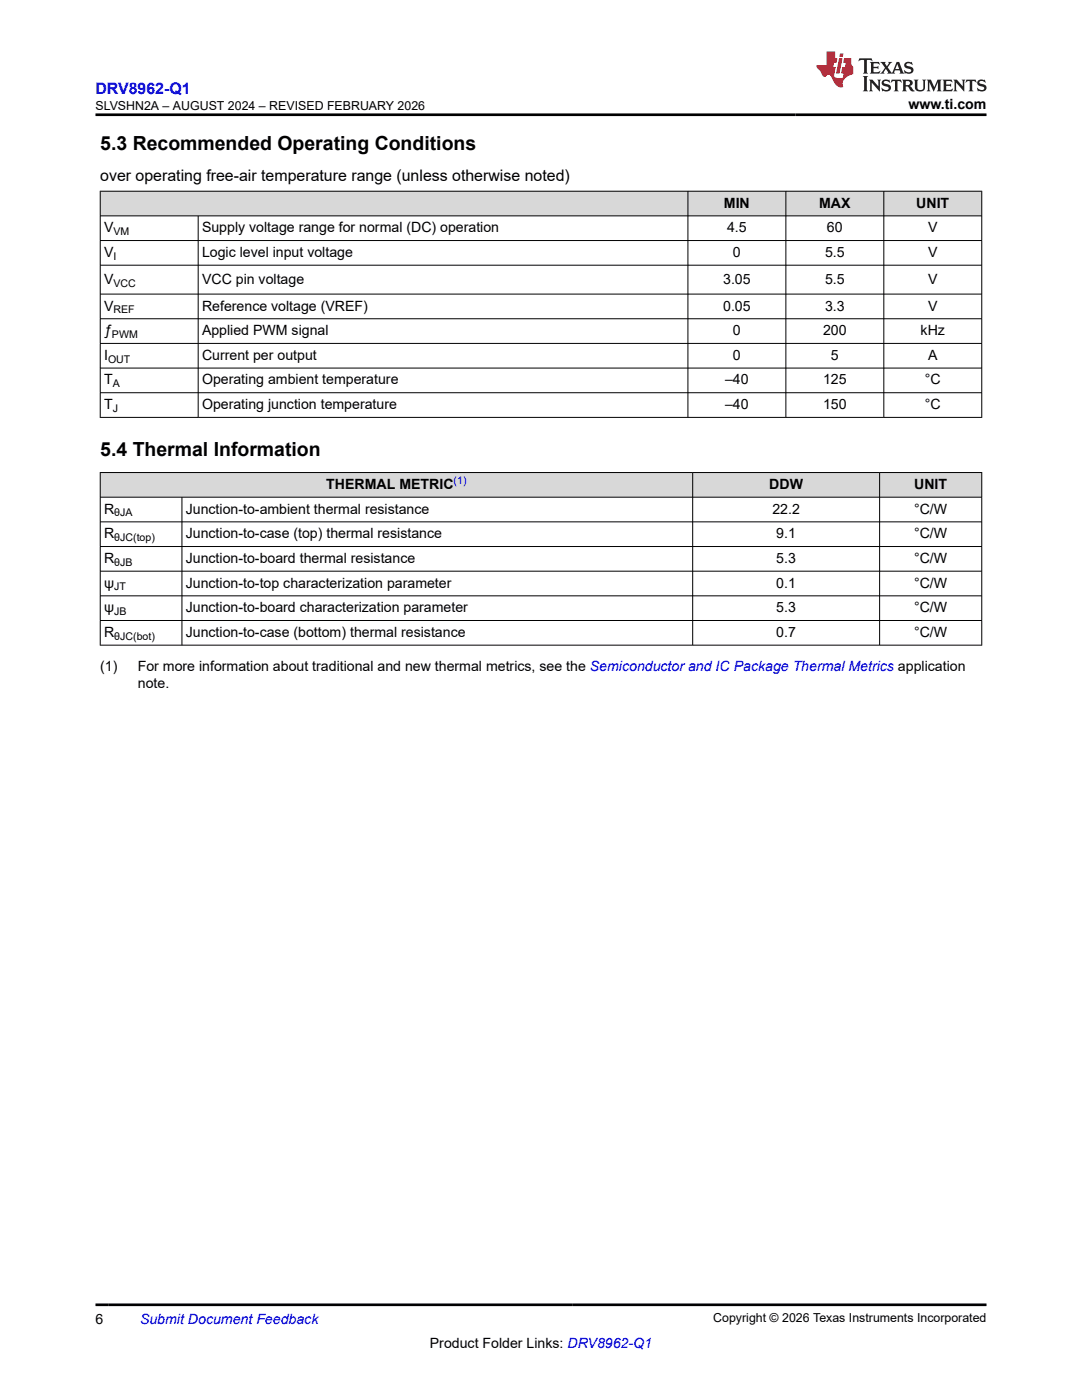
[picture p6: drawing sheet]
<svg xmlns="http://www.w3.org/2000/svg" width="216mm" height="279mm" viewBox="0 0 216 279" stroke-linecap="round" stroke-linejoin="round" font-family="sans-serif">
<defs><g id="words">
<g font-size="3.9">
<text x="20" y="29.9">5.3 Recommended Operating Conditions</text>
<text x="20" y="91">5.4 Thermal Information</text>
</g>
<text font-size="3.2" fill="#00f" x="19" y="18.7">DRV8962-Q1</text>
<text font-size="3.2" x="20" y="36.1">over operating free-air temperature range (unless otherwise noted)</text>
<g font-size="2.8">
<text x="181.3" y="21.8">www.ti.com</text>
<text x="144.5" y="41.4">MIN</text>
<text x="163.4" y="41.4">MAX</text>
<text x="182.8" y="41.4">UNIT</text>
<text x="20.8" y="46.4">V</text>
<text x="40.3" y="46.4">Supply voltage range for normal (DC) operation</text>
<text x="145.1" y="46.4">4.5</text>
<text x="165" y="46.4">60</text>
<text x="185.2" y="46.4">V</text>
<text x="20.8" y="51.3">V</text>
<text x="40.3" y="51.3">Logic level input voltage</text>
<text x="146.3" y="51.3">0</text>
<text x="164.6" y="51.3">5.5</text>
<text x="185.2" y="51.3">V</text>
<text x="20.8" y="56.6">V</text>
<text x="40.3" y="56.6">VCC pin voltage</text>
<text x="144.3" y="56.6">3.05</text>
<text x="164.6" y="56.6">5.5</text>
<text x="185.2" y="56.6">V</text>
<text x="20.8" y="62">V</text>
<text x="40.3" y="62">Reference voltage (VREF)</text>
<text x="144.3" y="62">0.05</text>
<text x="164.6" y="62">3.3</text>
<text x="185.2" y="62">V</text>
<text x="20.8" y="66.9">ƒ</text>
<text x="20.8" y="71.8">I</text>
<text x="40.3" y="66.9">Applied PWM signal</text>
<text x="40.3" y="71.8">Current per output</text>
<text x="146.3" y="66.9">0</text>
<text x="146.3" y="71.8">0</text>
<text x="164.2" y="66.9">200</text>
<text x="165.8" y="71.8">5</text>
<text x="183.7" y="66.9">kHz</text>
<text x="185.2" y="71.8">A</text>
<text x="20.8" y="76.7">T</text>
<text x="40.3" y="76.7">Operating ambient temperature</text>
<text x="144.7" y="76.7">–40</text>
<text x="164.2" y="76.7">125</text>
<text x="184.5" y="76.7">°C</text>
<text x="20.8" y="81.7">T</text>
<text x="40.3" y="81.7">Operating junction temperature</text>
<text x="144.7" y="81.7">–40</text>
<text x="164.2" y="81.7">150</text>
<text x="184.5" y="81.7">°C</text>
<text x="65.1" y="97.6">THERMAL METRIC</text>
<text x="153.5" y="97.6">DDW</text>
<text x="182.4" y="97.6">UNIT</text>
<text x="20.8" y="102.5">R</text>
<text x="20.8" y="107.4">R</text>
<text x="37.1" y="102.5">Junction-to-ambient thermal resistance</text>
<text x="37.1" y="107.4">Junction-to-case (top) thermal resistance</text>
<text x="154.1" y="102.5">22.2</text>
<text x="154.9" y="107.4">9.1</text>
<text x="182.4" y="102.5">°C/W</text>
<text x="182.4" y="107.4">°C/W</text>
<text x="20.8" y="112.3">R</text>
<text x="37.1" y="112.3">Junction-to-board thermal resistance</text>
<text x="154.9" y="112.3">5.3</text>
<text x="182.4" y="112.3">°C/W</text>
<text x="20.8" y="117.3">ψ</text>
<text x="37.1" y="117.3">Junction-to-top characterization parameter</text>
<text x="154.9" y="117.3">0.1</text>
<text x="182.4" y="117.3">°C/W</text>
<text x="20.8" y="122.2">ψ</text>
<text x="37.1" y="122.2">Junction-to-board characterization parameter</text>
<text x="154.9" y="122.2">5.3</text>
<text x="182.4" y="122.2">°C/W</text>
<text x="20.8" y="127.1">R</text>
<text x="37.1" y="127.1">Junction-to-case (bottom) thermal resistance</text>
<text x="154.9" y="127.1">0.7</text>
<text x="182.4" y="127.1">°C/W</text>
<text x="20" y="133.9">(1)</text>
<text x="27.5" y="137.3">note.</text>
<text x="27.5" y="133.9">For more information about traditional and new thermal metrics, see the Semiconductor and IC Package Thermal Metrics application</text>
<text x="19" y="264.2">6</text>
<text x="85.8" y="269">Product Folder Links: DRV8962-Q1</text>
</g>
<text font-size="2.8" fill="#00f" x="27.9" y="264.2">Submit Document Feedback</text>
<g font-size="2.5">
<text x="19" y="21.9">SLVSHN2A – AUGUST 2024 – REVISED FEBRUARY 2026</text>
<text x="142.3" y="263.9">Copyright © 2026 Texas Instruments Incorporated</text>
</g>
<g font-size="2.1">
<text x="22.6" y="46.9">VM</text>
<text x="22.6" y="51.8">I</text>
<text x="22.6" y="57.2">VCC</text>
<text x="22.6" y="62.5">REF</text>
<text x="22.3" y="67.5">PWM</text>
<text x="21.6" y="72.4">OUT</text>
<text x="22.5" y="77.3">A</text>
<text x="22.5" y="82.2">J</text>
<text x="22.8" y="103.1">θJA</text>
<text x="22.8" y="108">θJC(top)</text>
<text x="22.8" y="112.9">θJB</text>
<text x="22.8" y="117.8">JT</text>
<text x="22.8" y="122.8">JB</text>
<text x="22.8" y="127.7">θJC(bot)</text>
</g>
<text font-size="2.1" fill="#00f" x="90.5" y="96.6">(1)</text>
</g></defs>
<g fill="#d8d8d8">
<path d="M20 38.2h175.9v4.9h-175.9z" fill-rule="evenodd"/>
<path d="M20.1 38.2h117.1v4.8h-117.1z" fill-rule="evenodd"/>
<path d="M137.3 38.2h19.4v4.8h-19.4z" fill-rule="evenodd"/>
<path d="M156.9 38.2h19.4v4.8h-19.4z" fill-rule="evenodd"/>
<path d="M176.4 38.2h19.4v4.8h-19.4z" fill-rule="evenodd"/>
</g>
<g fill="none" stroke="#000" stroke-width=".2">
<path d="M19.9 38.2h176.1M20 38.1v45.3M137.3 38.1v45.3M156.8 38.1v45.3M176.4 38.1v45.3M195.9 38.1v45.3M19.9 43.1h176.1M19.9 48h176.1M19.9 52.9h176.1M19.9 58.7h176.1M39.5 43.1v40.3M19.9 63.6h176.1"/>
<path d="M19.9 68.5h176.1M19.9 73.5h176.1M19.9 78.4h176.1M19.9 83.3h176.1"/>
</g>
<g fill="#d8d8d8">
<path d="M20 94.3h175.9v4.9h-175.9z" fill-rule="evenodd"/>
<path d="M20.1 94.4h118.1v4.8h-118.1z" fill-rule="evenodd"/>
<path d="M138.3 94.4h37.2v4.8h-37.2z" fill-rule="evenodd"/>
<path d="M175.6 94.4h20.2v4.8h-20.2z" fill-rule="evenodd"/>
</g>
<g fill="none" stroke="#000" stroke-width=".2">
<path d="M19.9 94.3h176.1M19.9 99.2h176.1M20 94.2v34.6M36.3 99.2v29.6M138.2 94.2v34.6M175.5 94.2v34.6M195.9 94.2v34.6M19.9 104.1h176.1M19.9 109.1h176.1M19.9 114h176.1M19.9 118.9h176.1M19.9 123.8h176.1"/>
<path d="M19.9 128.8h176.1"/>
</g>
<path d="M171.5 11.6l-.2 .6 .5-.2h.6v.1v2.2l-.2 .4h1l-.2-.4v-2.2v-.1h.5l.6 .2-.2-.6zM173.6 12.4l.2 .3v1.6l-.2 .4h1.9l.1-.6a1.08 1.08 0 0 1-1.3 .2v-.7h.6l.4 .2v-.7l-.4 .2h-.6v-.5l.2-.2a1 1 0 0 1 1 .3l-.1-.5zM175.7 12.4l.9 1.1-1 1.2h.9l-.2-.2 .5-.8 .4 .8-.2 .2h1.6l-.2-.2 .2-.5h.9l.1 .5-.1 .2h.9l-.2-.4-.8-1.9h-.5l-.9 2.1-.9-1.1 .9-1h-.8l.2 .2-.4 .6-.4-.6 .2-.2zM179 12.8l.4 1h-.7zM180.7 12.5a.65 .65 0 0 0-.2 .7 .65 .65 0 0 0 .6 .5l.6 .1 .1 .3a.79 .79 0 0 1-.7 .4 .79 .79 0 0 1-.7-.5l.1 .7 .2-.1a.93 .93 0 0 0 1.1 0 .93 .93 0 0 0 .4-.9 1.46 1.46 0 0 0-1.2-.6l-.1-.3a1.09 1.09 0 0 1 1.2 .2l-.2-.6-.1 .1-.5-.2zM172.2 15.2l.2 .4v2.2l-.2 .4h1l-.2-.4v-2.2l.2-.4zM173.4 15.9l.2 .4v1.5l-.2 .4h.8l-.3-.4 .1-1.3 1.6 1.8v-2l.2-.4h-.7l.1 .2 .1 1.1-1.2-1.3zM176.2 16a.65 .65 0 0 0-.2 .8 .65 .65 0 0 0 .6 .4l.6 .2 .1 .2a.79 .79 0 0 1-.7 .4 .79 .79 0 0 1-.7-.5l.1 .7 .2-.1a.93 .93 0 0 0 1.1 .1 .93 .93 0 0 0 .4-1 1.46 1.46 0 0 0-1.2-.5l-.1-.4a1.09 1.09 0 0 1 1.2 .2l-.1-.6-.2 .1-.5-.1zM177.9 15.9l-.1 .6a.63 .63 0 0 1 .8-.3v1.6l-.3 .4h1l-.2-.4v-1.6a.66 .66 0 0 1 .8 .3l-.1-.6zM180 15.9l.2 .4v1.5l-.2 .4h1l-.2-.2-.1-.7h.5l.1 .2a.79 .79 0 0 0 1.2 .6l-1-.9a.61 .61 0 0 0 .6-.6 .61 .61 0 0 0-.5-.7zM180.8 16.2h.1a.47 .47 0 0 1 .5 .1 .47 .47 0 0 1 .1 .5l-.1 .1-.7 .1zM182.3 15.9l.2 .2a2.27 2.27 0 0 0 .4 2 1.04 1.04 0 0 0 1.7-.7v-1.3l.2-.2h-.8l.2 .4v1.1a.6 .6 0 0 1-.6 .6 .6 .6 0 0 1-.6-.6v-1.1l.3-.4zM184.9 15.9l.2 .4v1.5l-.2 .4h.8l-.3-.4v-1.4l.9 1.9 .9-1.9v1.4l-.3 .4h1l-.2-.4v-1.5l.2-.4h-.8l-.7 1.5-.6-1.5zM188.1 15.9l.2 .4v1.5l-.2 .4h1.9l.1-.6a1.09 1.09 0 0 1-1.3 .2v-.7h.6l.4 .2v-.6l-.4 .2h-.6v-.6l.2-.1a1.01 1.01 0 0 1 1 .3l-.1-.6zM190.2 15.9l.3 .4v1.5l-.3 .4h.8l-.2-.4v-1.3l1.6 1.8v-2l.2-.4h-.7l.2 .2v1.1l-1.2-1.3zM192.8 15.9l-.1 .6a.63 .63 0 0 1 .8-.3v1.6l-.3 .4h1l-.2-.4v-1.6a.66 .66 0 0 1 .8 .3l-.1-.6zM195.2 16a.65 .65 0 0 0-.2 .8 .65 .65 0 0 0 .6 .4l.6 .2 .2 .2a.79 .79 0 0 1-.7 .4 .79 .79 0 0 1-.7-.5l.1 .7 .2-.1a.93 .93 0 0 0 1 .1 .93 .93 0 0 0 .5-1 1.46 1.46 0 0 0-1.3-.5v-.4a1.09 1.09 0 0 1 1.2 .2l-.2-.6-.2 .1-.5-.1z" fill="#231f20"/>
<path d="M164.9 10.3v2.7h-2l.1 .4 .8 1a.95 .95 0 0 0 1 .9 .59 .59 0 0 1 .5-.4 .59 .59 0 0 1 .5 .3l.4 .8a1.59 1.59 0 0 0 2.1 1.4 1.61 1.61 0 0 1 1-2.3l1-.3-.1-1.5a1.59 1.59 0 0 1-.3-1.7h-1.5l-.2 .9h.6l-.2 .9h-.5l-.2 .9v.3l.4 .1-.1 .9h-.7a.73 .73 0 0 1-1-.7l.3-1.5h-.5l.1-.9h.5l.2-.9h-.5v-1.3zM167.4 11.6l-.6 3.1h.7l.6-3.1zM167.6 10.7l-.1 .6h.7l.1-.6z" fill="#ed1c24"/>
<path d="M19 22.9h177.8M19 260.4h177.8" fill="none" stroke="#000" stroke-width=".53"/>
<use href="#words"/>
</svg>
